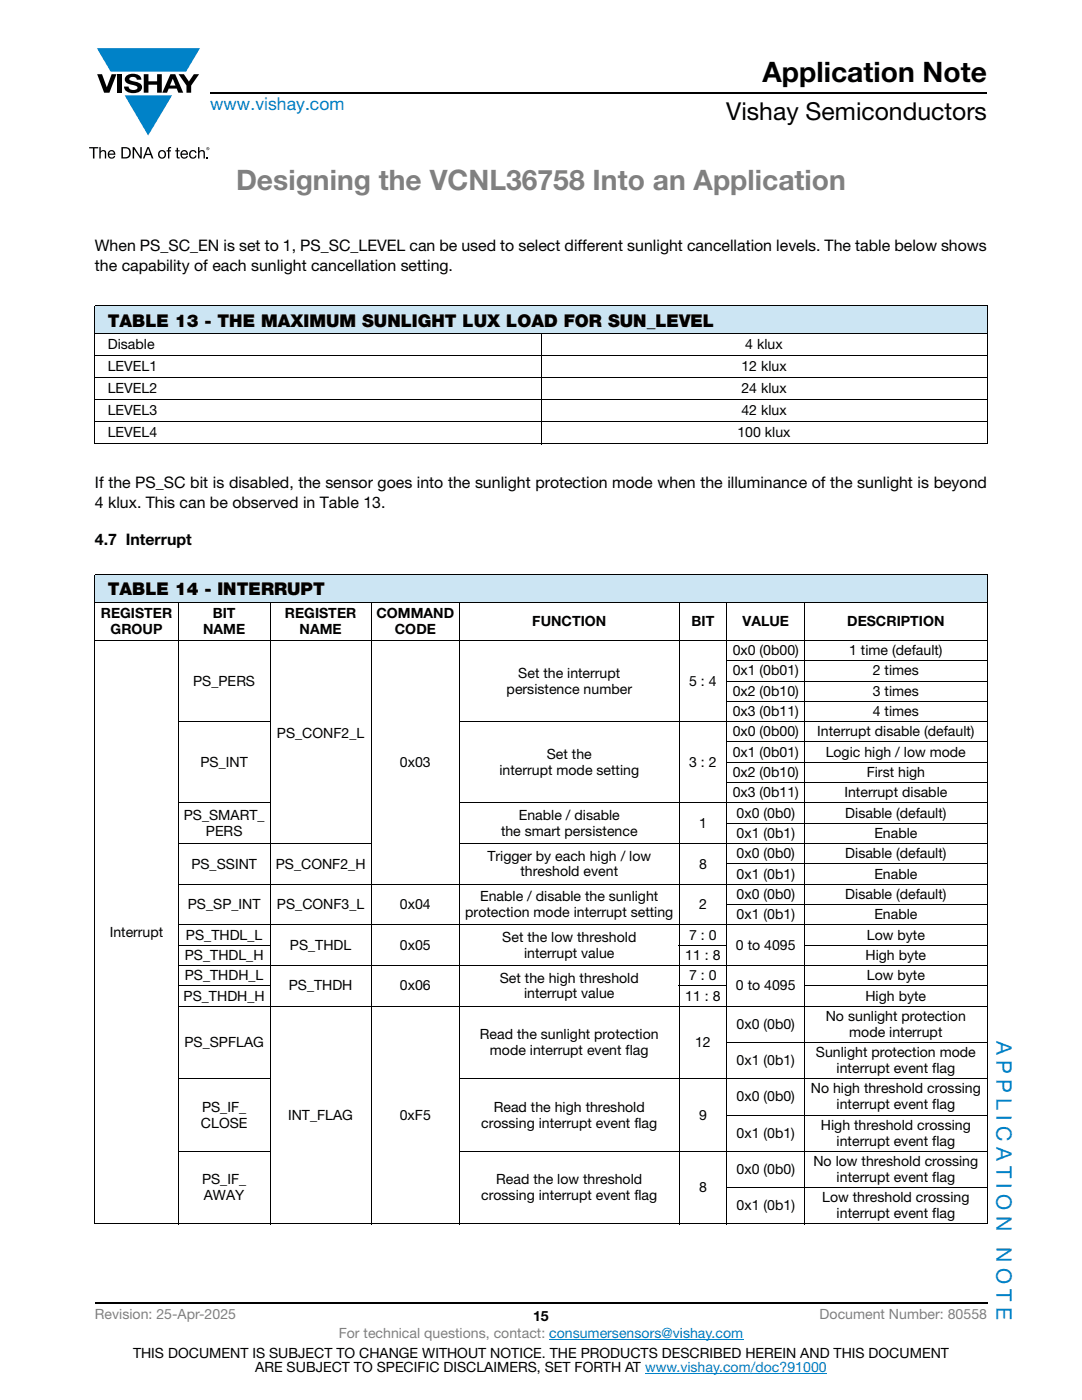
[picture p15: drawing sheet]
<svg xmlns="http://www.w3.org/2000/svg" width="216mm" height="279mm" viewBox="0 0 216 279" stroke-linecap="round" stroke-linejoin="round" font-family="sans-serif">
<defs><g id="words">
<text font-size="5.6" x="152.1" y="16.4">Application Note</text>
<text font-size="5.6" fill="#808080" x="47.1" y="38">Designing the VCNL36758 Into an Application</text>
<text font-size="4.9" x="144.9" y="24">Vishay Semiconductors</text>
<g font-size="4.2" fill="#007ec4">
<text x="198.8" y="207.8" transform="rotate(90 198.8 207.8)">A P P L I C A T I O N</text>
<text x="198.8" y="248.9" transform="rotate(90 198.8 248.9)">N O T E</text>
</g>
<text font-size="3.5" fill="#007ec4" x="42" y="21.9">www.vishay.com</text>
<g font-size="3.5">
<text x="21.5" y="65.2">TABLE 13 - THE MAXIMUM SUNLIGHT LUX LOAD FOR SUN_LEVEL</text>
<text x="21.5" y="118.8">TABLE 14 - INTERRUPT</text>
</g>
<g font-size="3.2">
<text x="18.9" y="54">the capability of each sunlight cancellation setting.</text>
<text x="18.9" y="50.1">When PS_SC_EN is set to 1, PS_SC_LEVEL can be used to select different sunlight cancellation levels. The table below shows</text>
<text x="18.9" y="97.4">If the PS_SC bit is disabled, the sensor goes into the sunlight protection mode when the illuminance of the sunlight is beyond</text>
<text x="18.9" y="101.3">4 klux. This can be observed in Table 13.</text>
<text x="18.9" y="108.7">4.7 Interrupt</text>
</g>
<g font-size="2.8">
<text x="21.5" y="69.7">Disable</text>
<text x="148.7" y="69.7">4 klux</text>
<text x="21.5" y="74.1">LEVEL1</text>
<text x="147.9" y="74.1">12 klux</text>
<text x="21.5" y="78.5">LEVEL2</text>
<text x="21.5" y="82.9">LEVEL3</text>
<text x="147.9" y="78.5">24 klux</text>
<text x="147.9" y="82.9">42 klux</text>
<text x="21.5" y="87.3">LEVEL4</text>
<text x="147.2" y="87.3">100 klux</text>
<text x="20.1" y="123.3">REGISTER</text>
<text x="42.5" y="123.3">BIT</text>
<text x="56.9" y="123.3">REGISTER</text>
<text x="75.1" y="123.3">COMMAND</text>
<text x="106.2" y="124.9">FUNCTION</text>
<text x="138" y="124.9">BIT</text>
<text x="148.1" y="124.9">VALUE</text>
<text x="169.1" y="124.9">DESCRIPTION</text>
<text x="22.1" y="126.5">GROUP</text>
<text x="40.5" y="126.5">NAME</text>
<text x="59.8" y="126.5">NAME</text>
<text x="78.8" y="126.5">CODE</text>
<text x="146.2" y="130.7">0x0 (0b00)</text>
<text x="169.4" y="130.7">1 time (default)</text>
<text x="38.5" y="136.8">PS_PERS</text>
<text x="103.4" y="135.2">Set the interrupt</text>
<text x="137.5" y="136.8">5 : 4</text>
<text x="146.2" y="134.8">0x1 (0b01)</text>
<text x="174.2" y="134.8">2 times</text>
<text x="101.1" y="138.4">persistence number</text>
<text x="146.2" y="138.9">0x2 (0b10)</text>
<text x="146.2" y="142.9">0x3 (0b11)</text>
<text x="174.2" y="138.9">3 times</text>
<text x="174.2" y="142.9">4 times</text>
<text x="55.2" y="147.2">PS_CONF2_L</text>
<text x="146.2" y="147">0x0 (0b00)</text>
<text x="163.1" y="147">Interrupt disable (default)</text>
<text x="40" y="153">PS_INT</text>
<text x="79.8" y="153">0x03</text>
<text x="99.7" y="154.6">interrupt mode setting</text>
<text x="109.1" y="151.4">Set the</text>
<text x="137.5" y="153">3 : 2</text>
<text x="146.2" y="151">0x1 (0b01)</text>
<text x="146.2" y="155.1">0x2 (0b10)</text>
<text x="164.8" y="151">Logic high / low mode</text>
<text x="172.9" y="155.1">First high</text>
<text x="146.2" y="159.1">0x3 (0b11)</text>
<text x="168.5" y="159.1">Interrupt disable</text>
<text x="36.7" y="163.6">PS_SMART_</text>
<text x="41.1" y="166.8">PERS</text>
<text x="100" y="166.8">the smart persistence</text>
<text x="103.5" y="163.6">Enable / disable</text>
<text x="139.5" y="165.2">1</text>
<text x="147" y="163.2">0x0 (0b0)</text>
<text x="147" y="167.2">0x1 (0b1)</text>
<text x="168.7" y="163.2">Disable (default)</text>
<text x="174.5" y="167.2">Enable</text>
<text x="38.2" y="173.3">PS_SSINT</text>
<text x="55" y="173.3">PS_CONF2_H</text>
<text x="97.3" y="171.7">Trigger by each high / low</text>
<text x="139.5" y="173.3">8</text>
<text x="147" y="171.3">0x0 (0b0)</text>
<text x="168.7" y="171.3">Disable (default)</text>
<text x="95.8" y="179.9">Enable / disable the sunlight</text>
<text x="103.9" y="174.9">threshold event</text>
<text x="147" y="175.4">0x1 (0b1)</text>
<text x="147" y="179.4">0x0 (0b0)</text>
<text x="168.7" y="179.4">Disable (default)</text>
<text x="174.5" y="175.4">Enable</text>
<text x="37.5" y="181.4">PS_SP_INT</text>
<text x="55.3" y="181.4">PS_CONF3_L</text>
<text x="79.8" y="181.4">0x04</text>
<text x="92.8" y="183">protection mode interrupt setting</text>
<text x="139.5" y="181.4">2</text>
<text x="147" y="183.5">0x1 (0b1)</text>
<text x="174.5" y="183.5">Enable</text>
<text x="21.9" y="186.9">Interrupt</text>
<text x="36.9" y="191.6">PS_THDL_H</text>
<text x="37.1" y="187.5">PS_THDL_L</text>
<text x="57.8" y="189.6">PS_THDL</text>
<text x="79.8" y="189.6">0x05</text>
<text x="100.2" y="188">Set the low threshold</text>
<text x="104.6" y="191.2">interrupt value</text>
<text x="136.7" y="191.6">11 : 8</text>
<text x="137.5" y="187.5">7 : 0</text>
<text x="146.9" y="189.6">0 to 4095</text>
<text x="172.7" y="191.6">High byte</text>
<text x="173" y="187.5">Low byte</text>
<text x="36.9" y="195.6">PS_THDH_L</text>
<text x="57.6" y="197.7">PS_THDH</text>
<text x="79.8" y="197.7">0x06</text>
<text x="99.7" y="196.1">Set the high threshold</text>
<text x="137.5" y="195.6">7 : 0</text>
<text x="146.9" y="197.7">0 to 4095</text>
<text x="173" y="195.6">Low byte</text>
<text x="36.6" y="199.7">PS_THDH_H</text>
<text x="104.6" y="199.3">interrupt value</text>
<text x="136.7" y="199.7">11 : 8</text>
<text x="164.8" y="203.7">No sunlight protection</text>
<text x="172.7" y="199.7">High byte</text>
<text x="36.8" y="209">PS_SPFLAG</text>
<text x="95.8" y="207.4">Read the sunlight protection</text>
<text x="138.7" y="209">12</text>
<text x="147" y="205.3">0x0 (0b0)</text>
<text x="169.5" y="206.9">mode interrupt</text>
<text x="97.8" y="210.5">mode interrupt event flag</text>
<text x="147" y="212.6">0x1 (0b1)</text>
<text x="162.8" y="211">Sunlight protection mode</text>
<text x="166.9" y="214.2">interrupt event flag</text>
<text x="40.3" y="221.8">PS_IF_</text>
<text x="98.5" y="221.8">Read the high threshold</text>
<text x="147" y="219.8">0x0 (0b0)</text>
<text x="161.8" y="218.2">No high threshold crossing</text>
<text x="166.9" y="221.4">interrupt event flag</text>
<text x="40.1" y="225">CLOSE</text>
<text x="57.5" y="223.4">INT_FLAG</text>
<text x="79.8" y="223.4">0xF5</text>
<text x="96" y="225">crossing interrupt event flag</text>
<text x="139.5" y="223.4">9</text>
<text x="147" y="227">0x1 (0b1)</text>
<text x="163.8" y="225.4">High threshold crossing</text>
<text x="162.3" y="232.7">No low threshold crossing</text>
<text x="166.9" y="228.6">interrupt event flag</text>
<text x="40.3" y="236.3">PS_IF_</text>
<text x="40.7" y="239.5">AWAY</text>
<text x="96" y="239.5">crossing interrupt event flag</text>
<text x="99" y="236.3">Read the low threshold</text>
<text x="139.5" y="237.9">8</text>
<text x="147" y="234.3">0x0 (0b0)</text>
<text x="164.1" y="239.9">Low threshold crossing</text>
<text x="166.9" y="235.9">interrupt event flag</text>
<text x="147" y="241.5">0x1 (0b1)</text>
<text x="166.9" y="243.1">interrupt event flag</text>
<text x="106.4" y="263.6">15</text>
<text x="26.5" y="271">THIS DOCUMENT IS SUBJECT TO CHANGE WITHOUT NOTICE. THE PRODUCTS DESCRIBED HEREIN AND THIS DOCUMENT</text>
<text x="50.9" y="273.8">ARE SUBJECT TO SPECIFIC DISCLAIMERS, SET FORTH AT www.vishay.com/doc?91000</text>
</g>
<g font-size="2.8" fill="#808080">
<text x="18.9" y="263.3">Revision: 25-Apr-2025</text>
<text x="163.6" y="263.3">Document Number: 80558</text>
<text x="67.6" y="267.1">For technical questions, contact: consumersensors@vishay.com</text>
</g>
</g></defs>
<path d="M42 18.6h155M18.9 260h178.1" fill="none" stroke="#000" stroke-width=".36"/>
<path d="M109.6 267.3h38.7M128.7 274h36.3" fill="none" stroke="#007ec4" stroke-width=".2"/>
<g fill="#0082c8">
<path d="M19.3 9.6h20.6l-2.7 4.7h-15.1z"/>
<path d="M24.9 19h9.4l-4.7 8z"/>
</g>
<g fill="#000">
<path d="M19.4 14.8h1l.9 2.6 1-2.6h.9l-1.4 3.7h-1zM23.5 14.8h.9v3.7h-.9zM25.2 15.1a2.16 2.16 0 0 1 2.9 .4l.1 .4h-.9a.81 .81 0 0 0-.7-.6 .81 .81 0 0 0-.8 .5l.2 .3 1.1 .2a1.11 1.11 0 0 1 1.2 1.1 1.11 1.11 0 0 1-1.1 1.1 1.83 1.83 0 0 1-2.4-1.2h.9a.99 .99 0 0 0 .8 .7 .99 .99 0 0 0 .9-.5 1.34 1.34 0 0 0-1.2-.6 1.06 1.06 0 0 1-1.1-.6 1.06 1.06 0 0 1 .1-1.2zM28.7 14.8h.9v1.4h1.7v-1.4h1v3.7h-1v-1.6h-1.7v1.6h-.9zM35.6 14.8h1.1l1 1.5 1-1.5h1l-1.6 2.3v1.4h-.9v-1.4zM17.8 29.4h1.8v.2h-.8v2h-.3v-2h-.7zM19.8 29.4h.3v.8a.59 .59 0 0 1 .7-.2 .59 .59 0 0 1 .4 .5v1.1h-.3v-1.1a.42 .42 0 0 0-.5-.3 .42 .42 0 0 0-.3 .5v.9h-.3zM26.5 29.4h.3l1.2 1.8v-1.8h.3v2.2h-.3l-1.2-1.8v1.8h-.3zM33.6 29.4h.6v.2l-.4 .1v.3h.3v.2h-.3v1.4h-.3v-1.4h-.3v-.2h.3zM35.3 29.5h.2v.5h.3v.2h-.3v1.1l.3 .1v.2a.4 .4 0 0 1-.5-.3v-1.1h-.3v-.2h.3zM37.9 30.2a.74 .74 0 0 1 .8-.3 .74 .74 0 0 1 .5 .6h-.3a.55 .55 0 0 0-.8-.1 .55 .55 0 0 0 0 .8 .46 .46 0 0 0 .5 .2 .46 .46 0 0 0 .3-.4h.3a.8 .8 0 0 1-1.1 .6 .8 .8 0 0 1-.3-1.3zM39.5 29.4h.3v.8a.59 .59 0 0 1 .7-.2 .59 .59 0 0 1 .4 .5v1.1h-.3v-1.1a.42 .42 0 0 0-.5-.3 .42 .42 0 0 0-.3 .5v.9h-.3z"/>
<path d="M41.2 31.3h.3v.3h-.3z"/>
<path d="M34.5 15.7l-.6 1.4h1.1zM34 14.8h1l1.6 3.7h-1l-.3-.8h-1.6l-.4 .8h-.9z"/>
<path d="M21.9 30.3l-.1 .4h.9l-.3-.5zM21.7 30.2a.76 .76 0 0 1 .9-.2 .76 .76 0 0 1 .4 .9h-1.2a.49 .49 0 0 0 .4 .5 .49 .49 0 0 0 .5-.3h.3a.82 .82 0 0 1-1.3 .4 .82 .82 0 0 1 0-1.3z"/>
<path d="M24.5 29.6v1.8h.5a.89 .89 0 0 0 .8-.9 .89 .89 0 0 0-.8-.9zM24.2 29.4a1.65 1.65 0 0 1 1.8 .4 1.15 1.15 0 0 1-1 1.8h-.8z"/>
<path d="M29.6 29.6l-.4 1.1h.7zM29.4 29.4h.3l.9 2.2h-.3l-.3-.7h-.9l-.3 .7h-.3z"/>
<path d="M32 30.3a.58 .58 0 0 0-.1 .9 .58 .58 0 0 0 .9 0 .58 .58 0 0 0 0-.8 .58 .58 0 0 0-.8-.1zM31.5 30.8a.85 .85 0 0 1 1.7 0 .85 .85 0 0 1-1.7 0z"/>
<path d="M36.4 30.3l-.1 .4h.9l-.3-.5zM36.2 30.2a.76 .76 0 0 1 .9-.2 .76 .76 0 0 1 .4 .9h-1.2a.49 .49 0 0 0 .4 .5 .49 .49 0 0 0 .5-.3h.3a.82 .82 0 0 1-1.3 .4 .82 .82 0 0 1 0-1.3z"/>
<path d="M41.4 29.5l.1 .1zM41.4 29.5h.2v.3l-.1-.1-.1 .1zM41.2 29.7a.25 .25 0 0 0 .5 0 .25 .25 0 0 0-.5 0zM41.2 29.7a.3 .3 0 0 1 .6 0 .3 .3 0 0 1-.6 0z"/>
</g>
<g fill="#cce5f3">
<path d="M18.9 61h178.1v5.5h-178.1z"/>
<path d="M18.9 114.7h178.1v5.5h-178.1z"/>
</g>
<g fill="none" stroke="#000" stroke-width=".2">
<path d="M18.9 61h178.1M18.9 66.5h178.1M18.9 71h178.1M18.9 75.4h178.1M18.9 79.8h178.1M18.9 61.1v27.4M107.9 66.5v22.2M197 61.1v27.4M18.9 84.2h178.1M18.9 88.6h178.1M18.9 114.7h178.1M18.9 114.8v129.3"/>
<path d="M197 114.8v129.3M18.9 120.2h178.1M18.9 127.8h178.1M35.5 120.1v124.2M53.9 120.1v124.2M74 120.1v124.2M91.7 120.1v124.2M135.5 120.1v124.2M144.9 131.8h52.1M144.9 135.9h52.1M144.9 140h52.1M145 120.1v124.2"/>
<path d="M160.6 120.1v124.2M35.5 144h18.5M91.6 144h105.4M144.9 148.1h52.1M144.9 152.1h52.1M144.9 156.2h52.1M35.5 160.3h18.5M35.5 168.4h38.6M35.5 176.5h161.5M91.6 160.3h105.4M91.6 168.4h105.4M144.9 164.3h52.1"/>
<path d="M144.9 172.4h52.1M35.5 184.6h161.5M35.5 188.6h18.5M35.5 192.7h161.5M35.5 196.8h18.5M135.4 188.6h9.7M135.4 196.8h9.7M144.9 180.5h52.1M160.5 188.6h36.5M160.5 196.8h36.5M35.5 200.8h161.5M35.5 215.3h18.5"/>
<path d="M91.6 215.3h105.4M144.9 208h52.1M35.5 229.7h18.5M91.6 229.7h105.4M144.9 222.5h52.1M144.9 237h52.1M18.9 244.2h178.1"/>
</g>
<use href="#words"/>
</svg>
